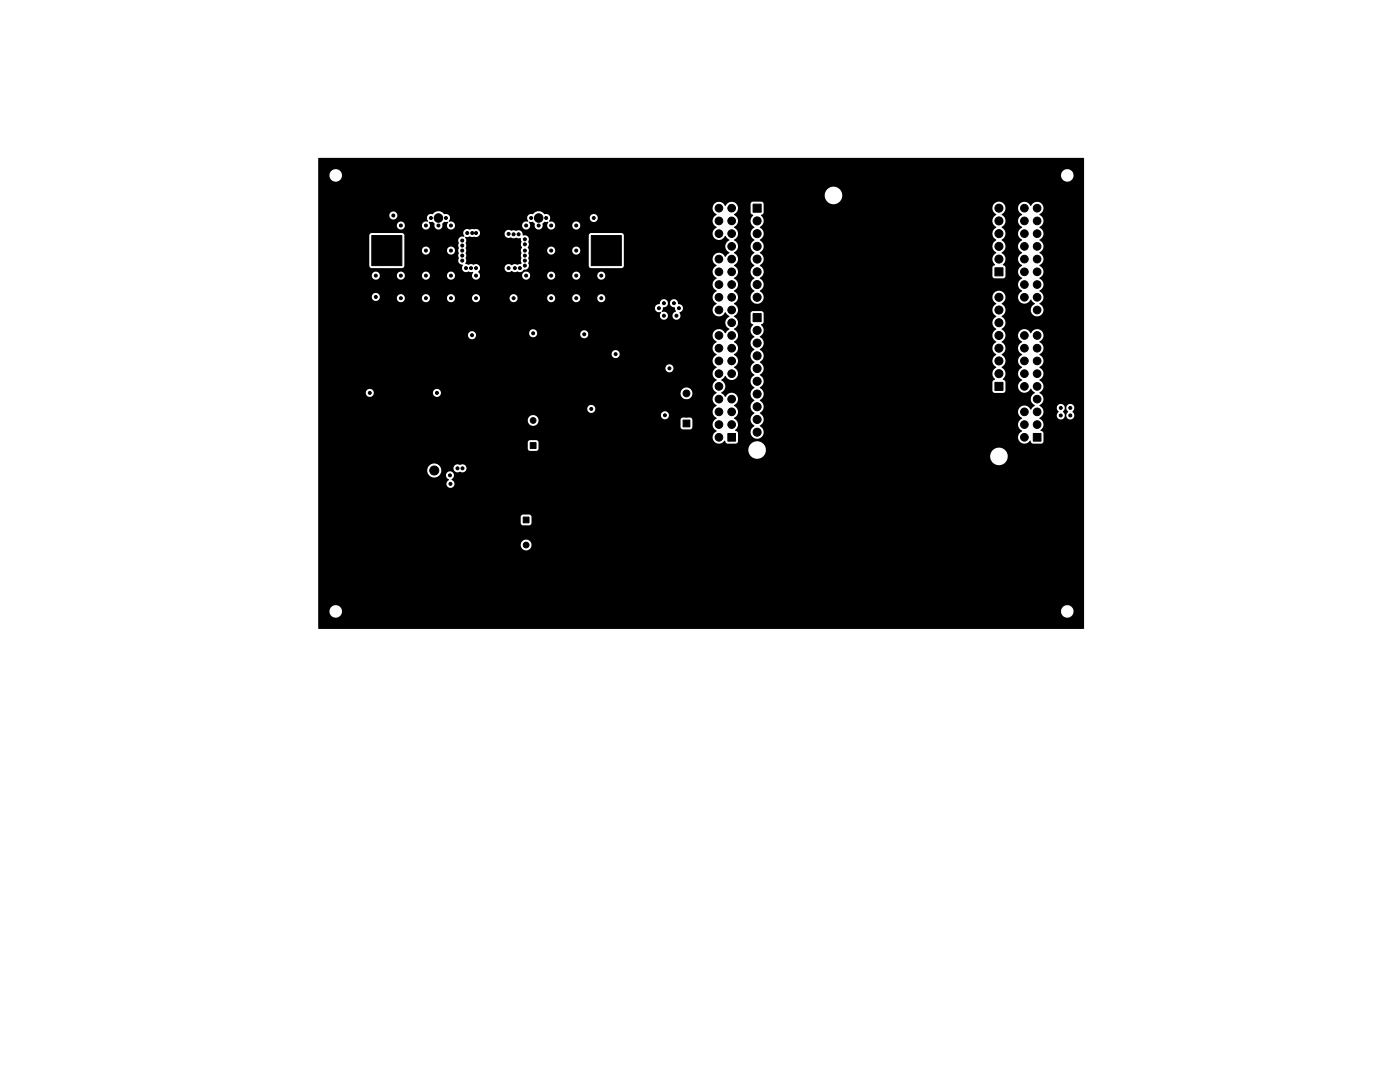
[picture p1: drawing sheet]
<svg xmlns="http://www.w3.org/2000/svg" width="279mm" height="216mm" viewBox="0 0 279 216" stroke-linecap="round" stroke-linejoin="round" font-family="sans-serif">
<g fill="#000" stroke="#000" stroke-width=".2">
<path d="M74.2 47h6v6h-6zM118 47h6v6h-6zM150.3 40.7h1.6v1.6h-1.6zM198.6 53.4h1.6v1.6h-1.6zM150.3 62.6h1.6v1.6h-1.6zM198.6 76.3h1.6v1.6h-1.6zM85.8 90.4h1.8v1.8h-1.8zM105.8 88.3h1.2v1.2h-1.2zM136.3 83.8h1.4v1.4h-1.4zM145.3 86.5h1.5v1.5h-1.5zM206.2 86.5h1.5v1.5h-1.5zM104.4 103.2h1.2v1.1h-1.2z"/>
<circle cx="70" cy="40" r=".3"/>
<circle cx="78.5" cy="37" r=".3"/>
<circle cx="80" cy="33" r=".3"/>
<circle cx="87.5" cy="38.5" r=".85"/>
<circle cx="90" cy="33" r=".3"/>
<circle cx="97.7" cy="37.5" r=".3"/>
<circle cx="100" cy="33" r=".3"/>
<circle cx="107.5" cy="38.5" r=".85"/>
<circle cx="110" cy="33" r=".3"/>
<circle cx="118.5" cy="37.5" r=".3"/>
<circle cx="120" cy="33" r=".3"/>
<circle cx="130" cy="33" r=".3"/>
<circle cx="130" cy="40" r=".3"/>
<circle cx="140" cy="33" r=".3"/>
<circle cx="140" cy="40" r=".3"/>
<circle cx="150" cy="33" r=".3"/>
<circle cx="160" cy="33" r=".3"/>
<circle cx="160" cy="40" r=".3"/>
<circle cx="170" cy="33" r=".3"/>
<circle cx="170" cy="40" r=".3"/>
<circle cx="180" cy="33" r=".3"/>
<circle cx="180" cy="40" r=".3"/>
<circle cx="190" cy="33" r=".3"/>
<circle cx="190" cy="40" r=".3"/>
<circle cx="200" cy="33" r=".3"/>
<circle cx="210" cy="33" r=".3"/>
<circle cx="210" cy="40" r=".3"/>
<circle cx="70" cy="50" r="3"/>
<circle cx="75" cy="59.3" r=".3"/>
<circle cx="75" cy="55" r=".3"/>
<circle cx="78.5" cy="43" r=".3"/>
<circle cx="80" cy="45" r=".3"/>
<circle cx="80" cy="59.5" r=".3"/>
<circle cx="80" cy="55" r=".3"/>
<circle cx="85" cy="50" r=".3"/>
<circle cx="85" cy="45" r=".3"/>
<circle cx="85" cy="59.5" r=".3"/>
<circle cx="85" cy="55" r=".3"/>
<circle cx="86" cy="43.5" r=".3"/>
<circle cx="87.5" cy="45" r=".3"/>
<circle cx="87.5" cy="43.5" r=".85"/>
<circle cx="89" cy="43.5" r=".3"/>
<circle cx="90" cy="50" r=".3"/>
<circle cx="90" cy="45" r=".3"/>
<circle cx="90" cy="59.5" r=".3"/>
<circle cx="90" cy="55" r=".3"/>
<circle cx="92.3" cy="49" r=".3"/>
<circle cx="92.3" cy="48" r=".3"/>
<circle cx="92.3" cy="50" r=".3"/>
<circle cx="92.3" cy="51" r=".3"/>
<circle cx="92.3" cy="52" r=".3"/>
<circle cx="93" cy="53.5" r=".3"/>
<circle cx="93.3" cy="46.5" r=".3"/>
<circle cx="94" cy="53.5" r=".3"/>
<circle cx="94.3" cy="46.5" r=".3"/>
<circle cx="95" cy="59.5" r=".3"/>
<circle cx="95" cy="46.5" r=".3"/>
<circle cx="95" cy="53.5" r=".3"/>
<circle cx="95" cy="55" r=".3"/>
<circle cx="97" cy="52.7" r=".3"/>
<circle cx="98.5" cy="49.3" r=".3"/>
<circle cx="98.7" cy="42.7" r=".3"/>
<circle cx="100" cy="52.7" r=".3"/>
<circle cx="101.5" cy="53.5" r=".3"/>
<circle cx="101.5" cy="46.7" r=".3"/>
<circle cx="102.5" cy="59.5" r=".3"/>
<circle cx="102.5" cy="46.7" r=".3"/>
<circle cx="102.7" cy="53.5" r=".3"/>
<circle cx="103.5" cy="46.7" r=".3"/>
<circle cx="103.7" cy="53.5" r=".3"/>
<circle cx="104.7" cy="50" r=".3"/>
<circle cx="104.7" cy="47.7" r=".3"/>
<circle cx="104.7" cy="48.7" r=".3"/>
<circle cx="104.7" cy="51" r=".3"/>
<circle cx="104.7" cy="52" r=".3"/>
<circle cx="104.7" cy="53" r=".3"/>
<circle cx="105" cy="45" r=".3"/>
<circle cx="105" cy="55" r=".3"/>
<circle cx="106" cy="43.5" r=".3"/>
<circle cx="107.5" cy="45" r=".3"/>
<circle cx="107.5" cy="43.5" r=".85"/>
<circle cx="109" cy="43.5" r=".3"/>
<circle cx="110" cy="50" r=".3"/>
<circle cx="110" cy="45" r=".3"/>
<circle cx="110" cy="59.5" r=".3"/>
<circle cx="110" cy="55" r=".3"/>
<circle cx="115" cy="50" r=".3"/>
<circle cx="115" cy="45" r=".3"/>
<circle cx="115" cy="59.5" r=".3"/>
<circle cx="115" cy="55" r=".3"/>
<circle cx="118.5" cy="43.5" r=".3"/>
<circle cx="120" cy="59.5" r=".3"/>
<circle cx="120" cy="55" r=".3"/>
<circle cx="128.2" cy="50" r="3"/>
<circle cx="142" cy="49.5" r=".3"/>
<circle cx="142" cy="48.5" r=".3"/>
<circle cx="143.5" cy="49.2" r=".76"/>
<circle cx="143.5" cy="46.6" r=".76"/>
<circle cx="143.5" cy="41.5" r=".76"/>
<circle cx="143.5" cy="44.1" r=".76"/>
<circle cx="143.5" cy="59.3" r=".76"/>
<circle cx="143.5" cy="51.7" r=".76"/>
<circle cx="143.5" cy="56.8" r=".76"/>
<circle cx="143.5" cy="54.2" r=".76"/>
<circle cx="146" cy="49.2" r=".76"/>
<circle cx="146" cy="41.5" r=".76"/>
<circle cx="146" cy="46.6" r=".76"/>
<circle cx="146" cy="44.1" r=".76"/>
<circle cx="146" cy="56.8" r=".76"/>
<circle cx="146" cy="54.2" r=".76"/>
<circle cx="146" cy="51.7" r=".76"/>
<circle cx="146" cy="59.3" r=".76"/>
<circle cx="151.1" cy="44.1" r=".8"/>
<circle cx="151.1" cy="46.6" r=".8"/>
<circle cx="151.1" cy="49.2" r=".8"/>
<circle cx="151.1" cy="59.3" r=".8"/>
<circle cx="151.1" cy="51.7" r=".8"/>
<circle cx="151.1" cy="56.8" r=".8"/>
<circle cx="151.1" cy="54.2" r=".8"/>
<circle cx="160" cy="50" r=".3"/>
<circle cx="170" cy="50" r=".3"/>
<circle cx="180" cy="50" r=".3"/>
<circle cx="190" cy="50" r=".3"/>
<circle cx="199.4" cy="46.6" r=".8"/>
<circle cx="199.4" cy="44.1" r=".8"/>
<circle cx="199.4" cy="41.5" r=".8"/>
<circle cx="199.4" cy="49.2" r=".8"/>
<circle cx="199.4" cy="51.7" r=".8"/>
<circle cx="199.4" cy="59.3" r=".8"/>
<circle cx="204.4" cy="49.2" r=".76"/>
<circle cx="204.4" cy="41.5" r=".76"/>
<circle cx="204.4" cy="46.6" r=".76"/>
<circle cx="204.4" cy="44.1" r=".76"/>
<circle cx="204.4" cy="51.7" r=".76"/>
<circle cx="204.4" cy="59.3" r=".76"/>
<circle cx="204.4" cy="56.8" r=".76"/>
<circle cx="204.4" cy="54.2" r=".76"/>
<circle cx="207" cy="49.2" r=".76"/>
<circle cx="207" cy="44.1" r=".76"/>
<circle cx="207" cy="46.6" r=".76"/>
<circle cx="207" cy="41.5" r=".76"/>
<circle cx="207" cy="59.3" r=".76"/>
<circle cx="207" cy="51.7" r=".76"/>
<circle cx="207" cy="56.8" r=".76"/>
<circle cx="207" cy="54.2" r=".76"/>
<circle cx="210" cy="50" r=".3"/>
<circle cx="214" cy="50" r=".3"/>
<circle cx="214.2" cy="40.2" r=".3"/>
<circle cx="70" cy="70" r=".3"/>
<circle cx="70" cy="60" r=".3"/>
<circle cx="71.7" cy="78.3" r=".3"/>
<circle cx="73.8" cy="78.4" r=".3"/>
<circle cx="75.9" cy="73.1" r=".3"/>
<circle cx="75.9" cy="71.8" r=".3"/>
<circle cx="77.2" cy="73.1" r=".3"/>
<circle cx="77.2" cy="71.8" r=".3"/>
<circle cx="78.5" cy="73.1" r=".3"/>
<circle cx="78.5" cy="71.8" r=".3"/>
<circle cx="79.8" cy="73.1" r=".3"/>
<circle cx="79.8" cy="71.8" r=".3"/>
<circle cx="81.5" cy="65" r=".3"/>
<circle cx="81.5" cy="67" r=".3"/>
<circle cx="84.2" cy="70" r=".3"/>
<circle cx="87.2" cy="78.4" r=".3"/>
<circle cx="91" cy="70" r=".3"/>
<circle cx="94.2" cy="66.9" r=".3"/>
<circle cx="95.5" cy="63.5" r=".3"/>
<circle cx="95.9" cy="75.3" r=".3"/>
<circle cx="95.9" cy="77.1" r=".3"/>
<circle cx="95.9" cy="79.2" r=".3"/>
<circle cx="96.3" cy="69.5" r=".3"/>
<circle cx="96.5" cy="61" r=".3"/>
<circle cx="98.9" cy="65.1" r=".3"/>
<circle cx="100.5" cy="61" r=".3"/>
<circle cx="101" cy="66" r=".3"/>
<circle cx="103.6" cy="75" r=".3"/>
<circle cx="106.4" cy="66.5" r=".3"/>
<circle cx="109.4" cy="65" r=".3"/>
<circle cx="111.5" cy="62.8" r=".3"/>
<circle cx="112.5" cy="65.7" r=".3"/>
<circle cx="112.8" cy="74.3" r=".3"/>
<circle cx="116.6" cy="66.7" r=".3"/>
<circle cx="119.2" cy="78.3" r=".3"/>
<circle cx="122.9" cy="70.7" r=".3"/>
<circle cx="124" cy="74.3" r=".3"/>
<circle cx="126.2" cy="69.3" r=".3"/>
<circle cx="130" cy="76.5" r=".3"/>
<circle cx="131.2" cy="79.5" r=".3"/>
<circle cx="131.5" cy="61.5" r=".3"/>
<circle cx="132.5" cy="60.5" r=".3"/>
<circle cx="132.5" cy="63" r=".3"/>
<circle cx="133.6" cy="73.5" r=".3"/>
<circle cx="134.5" cy="60.5" r=".3"/>
<circle cx="135" cy="63" r=".3"/>
<circle cx="135.5" cy="61.5" r=".3"/>
<circle cx="137" cy="78.5" r=".68"/>
<circle cx="142" cy="65" r=".3"/>
<circle cx="142" cy="64" r=".3"/>
<circle cx="143.5" cy="64.4" r=".76"/>
<circle cx="143.5" cy="72" r=".76"/>
<circle cx="143.5" cy="69.5" r=".76"/>
<circle cx="143.5" cy="77.1" r=".76"/>
<circle cx="143.5" cy="66.9" r=".76"/>
<circle cx="143.5" cy="61.9" r=".76"/>
<circle cx="143.5" cy="74.6" r=".76"/>
<circle cx="143.5" cy="79.6" r=".76"/>
<circle cx="146" cy="61.9" r=".76"/>
<circle cx="146" cy="77.1" r=".76"/>
<circle cx="146" cy="72" r=".76"/>
<circle cx="146" cy="66.9" r=".76"/>
<circle cx="146" cy="64.4" r=".76"/>
<circle cx="146" cy="79.6" r=".76"/>
<circle cx="146" cy="69.5" r=".76"/>
<circle cx="146" cy="74.6" r=".76"/>
<circle cx="147.5" cy="77.7" r=".3"/>
<circle cx="147.5" cy="76.5" r=".3"/>
<circle cx="151.1" cy="71" r=".8"/>
<circle cx="151.1" cy="78.6" r=".8"/>
<circle cx="151.1" cy="68.5" r=".8"/>
<circle cx="151.1" cy="73.5" r=".8"/>
<circle cx="151.1" cy="65.9" r=".8"/>
<circle cx="151.1" cy="76.1" r=".8"/>
<circle cx="160" cy="70" r=".3"/>
<circle cx="160" cy="60" r=".3"/>
<circle cx="170" cy="70" r=".3"/>
<circle cx="170" cy="60" r=".3"/>
<circle cx="180" cy="70" r=".3"/>
<circle cx="180" cy="60" r=".3"/>
<circle cx="190" cy="70" r=".3"/>
<circle cx="190" cy="60" r=".3"/>
<circle cx="199.4" cy="74.6" r=".8"/>
<circle cx="199.4" cy="69.5" r=".8"/>
<circle cx="199.4" cy="66.9" r=".8"/>
<circle cx="199.4" cy="61.9" r=".8"/>
<circle cx="199.4" cy="64.4" r=".8"/>
<circle cx="199.4" cy="72" r=".8"/>
<circle cx="202.7" cy="79.7" r=".3"/>
<circle cx="203" cy="64.3" r=".3"/>
<circle cx="203" cy="79" r=".3"/>
<circle cx="203" cy="62.5" r=".3"/>
<circle cx="203" cy="65.5" r=".3"/>
<circle cx="203" cy="61" r=".3"/>
<circle cx="204.4" cy="66.9" r=".76"/>
<circle cx="204.4" cy="61.9" r=".76"/>
<circle cx="204.4" cy="79.6" r=".76"/>
<circle cx="204.4" cy="77.1" r=".76"/>
<circle cx="204.4" cy="69.5" r=".76"/>
<circle cx="204.4" cy="64.4" r=".76"/>
<circle cx="204.4" cy="72" r=".76"/>
<circle cx="204.4" cy="74.6" r=".76"/>
<circle cx="207" cy="72" r=".76"/>
<circle cx="207" cy="69.5" r=".76"/>
<circle cx="207" cy="61.9" r=".76"/>
<circle cx="207" cy="64.4" r=".76"/>
<circle cx="207" cy="74.6" r=".76"/>
<circle cx="207" cy="79.6" r=".76"/>
<circle cx="207" cy="77.1" r=".76"/>
<circle cx="207" cy="66.9" r=".76"/>
<circle cx="208.5" cy="63.7" r=".3"/>
<circle cx="208.5" cy="65.3" r=".3"/>
<circle cx="210" cy="70" r=".3"/>
<circle cx="210" cy="60" r=".3"/>
<circle cx="214" cy="70" r=".3"/>
<circle cx="214" cy="60" r=".3"/>
<circle cx="70" cy="90" r=".3"/>
<circle cx="70" cy="80" r=".3"/>
<circle cx="76.3" cy="81" r=".3"/>
<circle cx="80" cy="90" r=".3"/>
<circle cx="85.6" cy="80" r=".3"/>
<circle cx="86.5" cy="89.8" r=".3"/>
<circle cx="86.7" cy="93.9" r=".9"/>
<circle cx="88.3" cy="90.5" r=".3"/>
<circle cx="88.6" cy="89.8" r=".3"/>
<circle cx="89.8" cy="94.8" r=".3"/>
<circle cx="89.9" cy="96.5" r=".3"/>
<circle cx="90.8" cy="89.8" r=".3"/>
<circle cx="91.3" cy="93.4" r=".3"/>
<circle cx="91.8" cy="91" r=".3"/>
<circle cx="92.3" cy="93.4" r=".3"/>
<circle cx="92.8" cy="90.8" r=".3"/>
<circle cx="98.8" cy="87.8" r=".3"/>
<circle cx="98.8" cy="92.3" r=".3"/>
<circle cx="100" cy="80" r=".3"/>
<circle cx="100" cy="90" r=".3"/>
<circle cx="105" cy="86.5" r=".3"/>
<circle cx="106.4" cy="86.4" r=".57"/>
<circle cx="106.4" cy="83.9" r=".57"/>
<circle cx="110" cy="90" r=".3"/>
<circle cx="110" cy="80" r=".3"/>
<circle cx="118" cy="81.6" r=".3"/>
<circle cx="120" cy="89" r=".3"/>
<circle cx="129.8" cy="84.3" r=".3"/>
<circle cx="130" cy="89" r=".3"/>
<circle cx="132.7" cy="82.9" r=".3"/>
<circle cx="135" cy="80.5" r=".3"/>
<circle cx="135" cy="82.3" r=".3"/>
<circle cx="137" cy="80.5" r=".68"/>
<circle cx="137" cy="82.5" r=".68"/>
<circle cx="140" cy="89" r=".3"/>
<circle cx="143.5" cy="87.3" r=".76"/>
<circle cx="143.5" cy="84.7" r=".76"/>
<circle cx="143.5" cy="82.2" r=".76"/>
<circle cx="146" cy="82.2" r=".76"/>
<circle cx="146" cy="84.7" r=".76"/>
<circle cx="151.1" cy="83.7" r=".8"/>
<circle cx="151.1" cy="81.2" r=".8"/>
<circle cx="151.1" cy="86.2" r=".8"/>
<circle cx="160" cy="80" r=".3"/>
<circle cx="160" cy="90" r=".3"/>
<circle cx="170" cy="90" r=".3"/>
<circle cx="170" cy="80" r=".3"/>
<circle cx="180" cy="80" r=".3"/>
<circle cx="180" cy="90" r=".3"/>
<circle cx="190" cy="80" r=".3"/>
<circle cx="190" cy="90" r=".3"/>
<circle cx="200" cy="80" r=".3"/>
<circle cx="203" cy="80.5" r=".3"/>
<circle cx="204.4" cy="82.2" r=".76"/>
<circle cx="204.4" cy="84.7" r=".76"/>
<circle cx="204.4" cy="87.3" r=".76"/>
<circle cx="207" cy="84.7" r=".76"/>
<circle cx="207" cy="82.2" r=".76"/>
<circle cx="210" cy="90" r=".3"/>
<circle cx="211.7" cy="82.9" r=".3"/>
<circle cx="211.7" cy="81.4" r=".3"/>
<circle cx="213.6" cy="82.9" r=".3"/>
<circle cx="213.6" cy="81.4" r=".3"/>
<circle cx="214" cy="90" r=".3"/>
<circle cx="214" cy="99.8" r=".3"/>
<circle cx="70" cy="100" r=".3"/>
<circle cx="70" cy="110" r=".3"/>
<circle cx="80" cy="110" r=".3"/>
<circle cx="80" cy="100" r=".3"/>
<circle cx="90" cy="100" r=".3"/>
<circle cx="90" cy="110" r=".3"/>
<circle cx="100" cy="110" r=".3"/>
<circle cx="100" cy="100" r=".3"/>
<circle cx="105" cy="108.7" r=".57"/>
<circle cx="105" cy="106.2" r=".58"/>
<circle cx="110" cy="110" r=".3"/>
<circle cx="110" cy="100" r=".3"/>
<circle cx="120" cy="100" r=".3"/>
<circle cx="120" cy="110" r=".3"/>
<circle cx="130" cy="110" r=".3"/>
<circle cx="130" cy="100" r=".3"/>
<circle cx="140" cy="100" r=".3"/>
<circle cx="140" cy="110" r=".3"/>
<circle cx="150" cy="100" r=".3"/>
<circle cx="150" cy="110" r=".3"/>
<circle cx="160" cy="110" r=".3"/>
<circle cx="160" cy="100" r=".3"/>
<circle cx="170" cy="100" r=".3"/>
<circle cx="170" cy="110" r=".3"/>
<circle cx="180" cy="110" r=".3"/>
<circle cx="180" cy="100" r=".3"/>
<circle cx="190" cy="100" r=".3"/>
<circle cx="190" cy="110" r=".3"/>
<circle cx="200" cy="100" r=".3"/>
<circle cx="200" cy="110" r=".3"/>
<circle cx="210" cy="110" r=".3"/>
<circle cx="210" cy="100" r=".3"/>
<circle cx="214" cy="110" r=".3"/>
<circle cx="70" cy="120" r=".3"/>
<circle cx="80" cy="120" r=".3"/>
<circle cx="90" cy="120" r=".3"/>
<circle cx="100" cy="120" r=".3"/>
<circle cx="110" cy="120" r=".3"/>
<circle cx="120" cy="120" r=".3"/>
<circle cx="130" cy="120" r=".3"/>
<circle cx="140" cy="120" r=".3"/>
<circle cx="150" cy="120" r=".3"/>
<circle cx="160" cy="120" r=".3"/>
<circle cx="170" cy="120" r=".3"/>
<circle cx="180" cy="120" r=".3"/>
<circle cx="190" cy="120" r=".3"/>
<circle cx="200" cy="120" r=".3"/>
<circle cx="210" cy="120" r=".3"/>
</g>
<path d="M63.5 31.6l152.7-.1 .1 .1v93.9h-152.7l-.1-3.6h2.2a1.25 1.25 0 0 0 1.3 1.4 1.25 1.25 0 0 0 1.3-1.4h143.4v.2a1.25 1.25 0 0 0 2 1 1.25 1.25 0 0 0 0-2.2 1.25 1.25 0 0 0-2 1h-143.4l-.1-.2a1.25 1.25 0 0 0-1.3-1 1.25 1.25 0 0 0-1.2 1.2h-2.2v-13.2h40.4v.1a1.08 1.08 0 0 0 1.7 .9 1.08 1.08 0 0 0 0-1.9 1.08 1.08 0 0 0-1.7 .9h-40.4v-5.6h40.4v1.3l.3 .4h1.5l.3-.2 .1-1.5-.5-.4h-1.3l-.4 .4h-40.4v-9.3h21.8v.2a1.41 1.41 0 0 0 .9 1.2 1.41 1.41 0 0 0 1.6-.4h1.2l.1 .4 .5 .5a.82 .82 0 0 0-.5 1.2 .82 .82 0 0 0 1.2 .3 .82 .82 0 0 0 .1-1.3l-.3-.2a.82 .82 0 0 0 .2-1.4 .82 .82 0 0 0-1.3 .5l-1.2-.1a1.38 1.38 0 0 0 .2-1.3h2.5v.1a.9 .9 0 0 0 1.4 .6 .82 .82 0 0 0 1.2-.8 .82 .82 0 0 0-1.4-.5 .8 .8 0 0 0-1.2 .6l-2.5-.1a1.4 1.4 0 0 0-1.6-.8 1.4 1.4 0 0 0-1.1 1.3h-21.8v-5.5h41.8v1.3l.5 .4h1.3l.3-.3h41.9a1.75 1.75 0 0 0 1.1 1.7 1.75 1.75 0 0 0 2-.4h45.2v.2a1.75 1.75 0 0 0 2.7 1.4 1.75 1.75 0 0 0 0-3 1.75 1.75 0 0 0-2.7 1.4h-45.2l.2-.2a1.75 1.75 0 0 0-.9-2.7 1.75 1.75 0 0 0-2.4 1.6h-41.9l.1-1.5-.5-.4h-1.3l-.4 .5h-41.8v-4.5h41.8a1.08 1.08 0 0 0 1.1 1.2 1.08 1.08 0 0 0 1.1-1.2h28.3v1.5l.3 .3 1.7 .1 .4-.5v-1.5l-.5-.4h-1.5l-.4 .5h-28.3a1.08 1.08 0 0 0-1.1-1 1.08 1.08 0 0 0-1.1 1h-41.8v-1h68.4v.1a.8 .8 0 0 0 1.2 .6 .8 .8 0 0 0 0-1.3 .8 .8 0 0 0-1.2 .6h-68.4v-1.3h53.7v.2a.8 .8 0 0 0 1.2 .6 .8 .8 0 0 0 0-1.4 .8 .8 0 0 0-1.2 .6h-53.7v-3.2h9.5v.2a.8 .8 0 0 0 .9 .7 .8 .8 0 0 0 .7-.9h11.8v.2a.8 .8 0 0 0 .8 .7 .8 .8 0 0 0 .8-.8h47.8v.2a1.18 1.18 0 0 0 1.8 .9 1.18 1.18 0 0 0 0-2 1.18 1.18 0 0 0-1.8 .9l-47.8-.1a.8 .8 0 0 0-.8-.7 .8 .8 0 0 0-.8 .7h-11.8a.8 .8 0 0 0-.8-.7 .8 .8 0 0 0-.8 .7h-9.5v-4.9h69.3v.2a.8 .8 0 0 0 1.2 .6 .8 .8 0 0 0 0-1.4 .8 .8 0 0 0-1.2 .6h-69.3v-2.8h58.6v.1a.8 .8 0 0 0 1.2 .6 .8 .8 0 0 0 0-1.3 .8 .8 0 0 0-1.2 .6h-58.6v-3.8h29.9v.2a.8 .8 0 0 0 1.1 .6 .8 .8 0 0 0 .4-1.2h10.7v.2a.8 .8 0 0 0 .8 .7 .8 .8 0 0 0 .8-.7h8.6v.2a.8 .8 0 0 0 1.2 .6 .8 .8 0 0 0 0-1.4 .8 .8 0 0 0-1.2 .6h-8.6a.8 .8 0 0 0-.7-.9 .8 .8 0 0 0-.9 .7h-10.8a.8 .8 0 0 0-.8-.3 .8 .8 0 0 0-.6 .7h-29.9v-5.4h67.2v.2a.91 .91 0 0 0 1.2 .7v.1a.81 .81 0 0 0 .3 1.3 .81 .81 0 0 0 1.1-.8 .81 .81 0 0 0-1.1-.6l-.1-.2 .3-.8a.8 .8 0 0 0 .9-.9h.4v.2a1.27 1.27 0 0 0 1 .8l.2 .7a.84 .84 0 0 0-.7 1.2 .84 .84 0 0 0 1.3 .4 .84 .84 0 0 0 .1-1.3 .88 .88 0 0 0 .7-1 .88 .88 0 0 0-1-.8 .81 .81 0 0 0-.7-.9 .81 .81 0 0 0-.9 .7h-.4a.85 .85 0 0 0-1-.7 .85 .85 0 0 0-.7 1 .84 .84 0 0 0-.9 .7h-67.2v-2.2h10.7v.1a.8 .8 0 0 0 .8 .8 .8 .8 0 0 0 .8-.7h3.4v.2a.8 .8 0 0 0 .9 .7 .8 .8 0 0 0 .7-.9h3.4v.2a.8 .8 0 0 0 .9 .7 .8 .8 0 0 0 .7-.9h3.4v.2a.8 .8 0 0 0 .9 .7 .8 .8 0 0 0 .7-.9h3.4v.2a.8 .8 0 0 0 .9 .7 .8 .8 0 0 0 .7-.9h5.9v.2a.8 .8 0 0 0 .9 .7 .8 .8 0 0 0 .7-.9h5.9v.2a.8 .8 0 0 0 .9 .7 .8 .8 0 0 0 .7-.9h3.4v.2a.8 .8 0 0 0 .9 .7 .8 .8 0 0 0 .7-.9h3.4v.2a.8 .8 0 0 0 1.2 .6 .8 .8 0 0 0 0-1.4 .8 .8 0 0 0-1.2 .6h-3.4v-.1a.8 .8 0 0 0-.9-.6 .8 .8 0 0 0-.7 .7h-3.4v-.1a.8 .8 0 0 0-.9-.6 .8 .8 0 0 0-.7 .7h-5.9v-.1a.8 .8 0 0 0-.9-.6 .8 .8 0 0 0-.7 .7h-5.9v-.1a.8 .8 0 0 0-.9-.6 .8 .8 0 0 0-.7 .7h-3.4v-.1a.8 .8 0 0 0-.9-.6 .8 .8 0 0 0-.7 .7h-3.4v-.1a.8 .8 0 0 0-.9-.6 .8 .8 0 0 0-.7 .7h-3.4v-.1a.8 .8 0 0 0-.9-.6 .8 .8 0 0 0-.7 .7h-3.4a.8 .8 0 0 0-.7-.9 .8 .8 0 0 0-.9 .7h-10.7v-4.3h10.7v.2a.8 .8 0 0 0 .9 .7 .8 .8 0 0 0 .7-.9h3.4v.2a.8 .8 0 0 0 .9 .7 .8 .8 0 0 0 .7-.9h3.4v.2a.8 .8 0 0 0 .9 .7 .8 .8 0 0 0 .7-.9h3.4v.2a.8 .8 0 0 0 1.2 .6 .8 .8 0 0 0 0-1.4 .8 .8 0 0 0-1.2 .6h-3.4v-.1a.8 .8 0 0 0-.9-.6 .8 .8 0 0 0-.7 .7h-3.4v-.1a.8 .8 0 0 0-.9-.6 .8 .8 0 0 0-.7 .7h-3.4v-.1a.8 .8 0 0 0-.9-.6 .8 .8 0 0 0-.7 .7h-10.7v-7.9h10.2v6l.4 .5h6.2l.4-.4v-3.2h3.5a.8 .8 0 0 0 .8 .9 .8 .8 0 0 0 .8-.9h3.4v.2a.8 .8 0 0 0 1.2 .6 .8 .8 0 0 0 0-1.4 .8 .8 0 0 0-1.2 .6l-3.4-.1a.8 .8 0 0 0-.8-.6 .8 .8 0 0 0-.8 .7h-3.5v-2h10.7l.2 .6-.2 .4 .2 .6-.2 .4 .2 .6-.2 .6 .2 .4a.89 .89 0 0 0 0 .9 .89 .89 0 0 0 .8 .5 .89 .89 0 0 0 0 1.1 .89 .89 0 0 0 1.2 .2l.8 .1a.82 .82 0 0 0 .2 1.4 .82 .82 0 0 0 1.2-.8h8.4v.2a.8 .8 0 0 0 .9 .7 .8 .8 0 0 0 .7-.9h3.4v.2a.8 .8 0 0 0 .9 .7 .8 .8 0 0 0 .7-.9h3.4v.2a.8 .8 0 0 0 .9 .7 .8 .8 0 0 0 .7-.9h3.4v.2a.8 .8 0 0 0 1.2 .6 .8 .8 0 0 0 0-1.4 .8 .8 0 0 0-1.2 .6h-3.4v-.1a.8 .8 0 0 0-.9-.6 .8 .8 0 0 0-.7 .7h-3.4v-.1a.8 .8 0 0 0-.9-.6 .8 .8 0 0 0-.7 .7h-3.4v-.1a.8 .8 0 0 0-.9-.6 .8 .8 0 0 0-.7 .7h-8.4l-.4-.6a.89 .89 0 0 0 .3-1.2 .89 .89 0 0 0-1.3-.3l-.5-.1-.4 .1-.6-.1v-.2a.85 .85 0 0 0 0-1l.2-.4-.2-.6 .2-.4-.2-.6 .2-.4-.1-.5a1.32 1.32 0 0 0-.2-1.3l.9-.1 .5 .1 .5-.1a.8 .8 0 0 0 1.1-.6h4.9v.1a.81 .81 0 0 0 1.2 .7l.5 .2 .6-.2 .4 .2 .5-.1 .2 .8a.95 .95 0 0 0 .1 1.1 1.25 1.25 0 0 0-.2 1.2l-.1 .5 .2 .4-.2 .6 .2 .4-.1 .2-.8 .1a1.01 1.01 0 0 0-1.1 .1 .83 .83 0 0 0-1.2 .1 .83 .83 0 0 0 .1 1.2 .83 .83 0 0 0 1.2-.1 1.04 1.04 0 0 0 1.1 .1 .97 .97 0 0 0 1.3-.4 .87 .87 0 0 0 .9-.4 .87 .87 0 0 0-.1-1l.2-1.5-.2-.4 .2-.6h3.6v.2a.8 .8 0 0 0 .9 .7 .8 .8 0 0 0 .7-.9h3.4v.2a.8 .8 0 0 0 1.2 .6 .8 .8 0 0 0 0-1.4 .8 .8 0 0 0-1.2 .6l-3.4-.1a.8 .8 0 0 0-.8-.6 .8 .8 0 0 0-.8 .7h-3.6l-.1-.3a.38 .38 0 0 1 0-.6l-.1-.7a.82 .82 0 0 0-.6-1.3h12.7v6l.1 .4 .4 .1h6l.5-.4v-6.1l-.4-.5h-6.1l-.4 .1-.1 .4h-13.1a.99 .99 0 0 0-1.3-1h-1a.95 .95 0 0 0-1.4 .6h-4.9a.84 .84 0 0 0-1.2-.8h-.8a.88 .88 0 0 0-1.2 .2 .88 .88 0 0 0 .1 1.2l-.1 .1a.82 .82 0 0 0-1.2 .6h-10.7v-1l-.5-.4h-6l-.4 .1-.1 .4h-10.2v-2.1h15.7a.8 .8 0 0 0 .8 .9 .8 .8 0 0 0 .8-.9h3.4v.2a.83 .83 0 0 0 1.2 .6 .83 .83 0 0 0 .2-1.4 .84 .84 0 0 1 1.1 .4 .84 .84 0 0 0 .9 1.1 .84 .84 0 0 0 .7-1.2l.3-.3h.8a.82 .82 0 0 0 .2 1.4 .82 .82 0 0 0 1.2-.8h13.4v.2a.83 .83 0 0 0 1.2 .6 .83 .83 0 0 0 .2-1.4 .84 .84 0 0 1 1.1 .4 .84 .84 0 0 0 .9 1.1 .84 .84 0 0 0 .7-1.2l.3-.3h.8a.82 .82 0 0 0 .2 1.4 .82 .82 0 0 0 1.2-.8h3.4v.2a.8 .8 0 0 0 1.2 .6 .8 .8 0 0 0 0-1.4 .8 .8 0 0 0-1.2 .6h-3.4a.89 .89 0 0 0-1.2-.7l.2-.8h7.9v.2a.8 .8 0 0 0 1.2 .6 .8 .8 0 0 0 0-1.4 .8 .8 0 0 0-1.2 .6h-7.9a.95 .95 0 0 0-1.2-.7 1.47 1.47 0 0 0-2.3 0 .85 .85 0 0 0-1 .4 .85 .85 0 0 0 .1 1.1l-.1 .1a.82 .82 0 0 0-1.1 .6h-13.4a.89 .89 0 0 0-1.2-.7v-.1a.87 .87 0 0 0 0-1.1 .87 .87 0 0 0-1-.3 1.47 1.47 0 0 0-2.3 0 .85 .85 0 0 0-1 .4 .85 .85 0 0 0 .1 1.1l-.1 .1a.82 .82 0 0 0-1.1 .6h-3.4a.8 .8 0 0 0-.8-.7 .8 .8 0 0 0-.8 .7h-15.7v-2h14.2v.2a.8 .8 0 0 0 1.2 .6 .8 .8 0 0 0 0-1.4 .8 .8 0 0 0-1.2 .6h-14.2v-1.5h78.7l.2 .8 .6 .6a1.39 1.39 0 0 0-.8 1.3 1.39 1.39 0 0 0 .8 1.3 1.32 1.32 0 0 0-.4 2.1 1.32 1.32 0 0 0 2.2-.4l.8 .8a1.39 1.39 0 0 0-.8 1.3 1.39 1.39 0 0 0 .8 1.2l-.9 .8a1.3 1.3 0 0 0-2.2-.3 1.3 1.3 0 0 0 .5 2.1 1.39 1.39 0 0 0-.8 1.2 1.39 1.39 0 0 0 .8 1.3 1.39 1.39 0 0 0-.8 1.3 1.39 1.39 0 0 0 .8 1.3 1.39 1.39 0 0 0-.8 1.2 1.39 1.39 0 0 0 .8 1.3 1.32 1.32 0 0 0-.4 2.2 1.32 1.32 0 0 0 2.2-.5l.8 .8a1.39 1.39 0 0 0-.8 1.3 1.39 1.39 0 0 0 .8 1.3l-.9 .8a1.3 1.3 0 0 0-2.2-.4 1.3 1.3 0 0 0 .5 2.1 1.39 1.39 0 0 0-.8 1.3 1.39 1.39 0 0 0 .8 1.3 1.39 1.39 0 0 0-.8 1.2 1.39 1.39 0 0 0 .8 1.3 1.39 1.39 0 0 0-.8 1.3 1.39 1.39 0 0 0 .8 1.2 1.39 1.39 0 0 0-.8 1.3 1.39 1.39 0 0 0 .8 1.3 1.39 1.39 0 0 0-.8 1.2 1.39 1.39 0 0 0 .8 1.3 1.39 1.39 0 0 0-.8 1.3 1.39 1.39 0 0 0 .8 1.3 1.39 1.39 0 0 0-.8 1.2 1.39 1.39 0 0 0 .8 1.3 1.33 1.33 0 0 0-.5 2.1 1.33 1.33 0 0 0 2.2-.2l.2 .5 .2 .1h1.7l.3-.1 .2-.3v-1.7l-.2-.3-.4-.2a1.45 1.45 0 0 0-.2-2.5 1.39 1.39 0 0 0 .8-1.2 1.39 1.39 0 0 0-.8-1.3 1.32 1.32 0 0 0 .4-2.2 1.32 1.32 0 0 0-2.2 .5l-.8-.8a1.39 1.39 0 0 0 .8-1.3 1.39 1.39 0 0 0-.8-1.3l.9-.8a1.32 1.32 0 0 0 2.1 .5 1.32 1.32 0 0 0-.4-2.2 1.39 1.39 0 0 0 .8-1.3 1.39 1.39 0 0 0-.8-1.3 1.39 1.39 0 0 0 .8-1.2 1.39 1.39 0 0 0-.8-1.3 1.39 1.39 0 0 0 .8-1.3 1.39 1.39 0 0 0-.8-1.2 1.39 1.39 0 0 0 .8-1.3 1.39 1.39 0 0 0-.8-1.3l.6-.6h2.7v1.8l.5 .5a1.47 1.47 0 0 0 .3 2.4 1.43 1.43 0 0 0 0 2.5 1.43 1.43 0 0 0 0 2.6 1.43 1.43 0 0 0 0 2.5 1.43 1.43 0 0 0 0 2.6 1.43 1.43 0 0 0 0 2.5 1.43 1.43 0 0 0 0 2.5 1.43 1.43 0 0 0 0 2.6 1.32 1.32 0 0 0-.7 1.9 1.32 1.32 0 0 0 2 .3 1.32 1.32 0 0 0-.1-2.1l-.2-.2a1.39 1.39 0 0 0 .8-1.2 1.39 1.39 0 0 0-.8-1.3 1.43 1.43 0 0 0 0-2.5 1.43 1.43 0 0 0 0-2.6 1.43 1.43 0 0 0 0-2.5 1.43 1.43 0 0 0 0-2.5 1.43 1.43 0 0 0 0-2.6 1.43 1.43 0 0 0 0-2.5 1.45 1.45 0 0 0 .3-2.4l.4-.3 .1-.3v-1.7l-.3-.4h-1.9l-.4 .4h-2.7a1.37 1.37 0 0 0-.6-1.9 1.39 1.39 0 0 0 .8-1.3 1.39 1.39 0 0 0-.8-1.3 1.39 1.39 0 0 0 .8-1.2 1.39 1.39 0 0 0-.8-1.3 1.39 1.39 0 0 0 .8-1.3 1.39 1.39 0 0 0-.8-1.2 1.39 1.39 0 0 0 .8-1.3 1.39 1.39 0 0 0-.8-1.3 1.39 1.39 0 0 0 .8-1.2 1.39 1.39 0 0 0-.8-1.3 1.39 1.39 0 0 0 .8-1.3 1.39 1.39 0 0 0-.8-1.3 1.39 1.39 0 0 0 .8-1.2 1.39 1.39 0 0 0-.8-1.3 1.36 1.36 0 0 0 .5-2.1h2.8v1.7l.5 .6a1.41 1.41 0 0 0 .3 2.4 1.43 1.43 0 0 0 0 2.5 1.43 1.43 0 0 0 0 2.5 1.43 1.43 0 0 0 0 2.6 1.43 1.43 0 0 0 0 2.5 1.43 1.43 0 0 0 0 2.6 1.32 1.32 0 0 0-.2 2.3 1.32 1.32 0 0 0 2-1.2h45.7l.1 .8 .6 .7a1.39 1.39 0 0 0-.7 1.2 1.39 1.39 0 0 0 .7 1.2 1.43 1.43 0 0 0 0 2.6 1.43 1.43 0 0 0 0 2.5 1.43 1.43 0 0 0 0 2.6 1.43 1.43 0 0 0 0 2.5 1.45 1.45 0 0 0-.2 2.4l-.4 .2-.1 .3v1.8l.4 .4h1.8l.3-.3 .1-1.9-.6-.5a1.47 1.47 0 0 0-.2-2.4 1.43 1.43 0 0 0 0-2.6 1.43 1.43 0 0 0 0-2.5l.1-.1a1.29 1.29 0 0 0 .7-1.3h2.5l.2 .8 .6 .6a1.39 1.39 0 0 0-.8 1.3 1.39 1.39 0 0 0 .8 1.3 1.39 1.39 0 0 0-.8 1.2 1.39 1.39 0 0 0 .8 1.3 1.39 1.39 0 0 0-.8 1.3 1.39 1.39 0 0 0 .8 1.2 1.32 1.32 0 0 0-.4 2.2 1.32 1.32 0 0 0 2.1-.5l.8 .9a1.39 1.39 0 0 0-.8 1.2 1.39 1.39 0 0 0 .8 1.3l-.9 .8a1.3 1.3 0 0 0-2.1-.4 1.3 1.3 0 0 0 .5 2.2 1.39 1.39 0 0 0-.8 1.2 1.39 1.39 0 0 0 .8 1.3 1.33 1.33 0 0 0-.5 2.1 1.33 1.33 0 0 0 2.1-.2l.3 .5 .2 .1h1.7l.3-.1 .1-.3v-1.7l-.1-.3-.5-.2a1.45 1.45 0 0 0-.2-2.5 1.36 1.36 0 0 0 .5-2.1h3l.1 .5 .3 .4a.83 .83 0 0 0-.2 1.2 .83 .83 0 0 0 1.3 0 .83 .83 0 0 0-.3-1.3l.3-.3 .1-.5h.3l.1 .5 .3 .3a.84 .84 0 0 0-.2 1.3 .84 .84 0 0 0 1.3-.1l.1-.6-.4-.6a.81 .81 0 0 0 .1-1.3 .81 .81 0 0 0-1.3 .5l-.3-.1a.8 .8 0 0 0-.9-.6 .8 .8 0 0 0-.7 .7h-3l-.5-.4a1.39 1.39 0 0 0 .8-1.3 1.39 1.39 0 0 0-.8-1.2 1.39 1.39 0 0 0 .8-1.3 1.39 1.39 0 0 0-.8-1.3 1.39 1.39 0 0 0 .8-1.2 1.39 1.39 0 0 0-.8-1.3 1.39 1.39 0 0 0 .8-1.3 1.39 1.39 0 0 0-.8-1.3 1.39 1.39 0 0 0 .8-1.2 1.39 1.39 0 0 0-.8-1.3 1.32 1.32 0 0 0 .5-2.2 1.32 1.32 0 0 0-2.2 .5 1.32 1.32 0 0 0-1.4-.8 1.32 1.32 0 0 0-1.1 1.1h-2.5l-.2-.5-.6-.7a1.39 1.39 0 0 0 .8-1.2 1.39 1.39 0 0 0-.8-1.3 1.43 1.43 0 0 0 0-2.5 1.32 1.32 0 0 0 .3-2.3 1.32 1.32 0 0 0-2.1 .9h-45.7l-.2-.6-.6-.6a1.43 1.43 0 0 0 0-2.5 1.43 1.43 0 0 0 0-2.5 1.43 1.43 0 0 0 0-2.6 1.43 1.43 0 0 0 0-2.5 1.43 1.43 0 0 0 0-2.6 1.45 1.45 0 0 0 .3-2.4l.5-.5v-1h45.7l.1 .8 .6 .7a1.39 1.39 0 0 0-.7 1.2 1.39 1.39 0 0 0 .7 1.3 1.43 1.43 0 0 0 0 2.5 1.43 1.43 0 0 0 0 2.5 1.45 1.45 0 0 0-.2 2.4l-.4 .3-.1 .3v1.7l.4 .4h1.8l.3-.2 .1-2-.6-.4a1.47 1.47 0 0 0-.2-2.5 1.43 1.43 0 0 0 0-2.5 1.43 1.43 0 0 0 0-2.6 1.43 1.43 0 0 0 0-2.5l.1-.1a1.29 1.29 0 0 0 .7-1.3h2.5l.2 .8 .6 .6a1.39 1.39 0 0 0-.8 1.3 1.39 1.39 0 0 0 .8 1.3 1.39 1.39 0 0 0-.8 1.2 1.39 1.39 0 0 0 .8 1.3 1.39 1.39 0 0 0-.8 1.3 1.39 1.39 0 0 0 .8 1.2 1.39 1.39 0 0 0-.8 1.3 1.39 1.39 0 0 0 .8 1.3 1.39 1.39 0 0 0-.8 1.2 1.39 1.39 0 0 0 .8 1.3 1.39 1.39 0 0 0-.8 1.3 1.39 1.39 0 0 0 .8 1.3 1.32 1.32 0 0 0-.5 2.1 1.32 1.32 0 0 0 2.2-.4l.8 .9a1.28 1.28 0 0 0-.5 1.9 1.28 1.28 0 0 0 2 0 1.28 1.28 0 0 0-.6-1.9v-.2a1.35 1.35 0 0 0 .9-1.2 1.35 1.35 0 0 0-.9-1.3 1.39 1.39 0 0 0 .8-1.2 1.39 1.39 0 0 0-.8-1.3 1.39 1.39 0 0 0 .8-1.3 1.39 1.39 0 0 0-.8-1.2 1.39 1.39 0 0 0 .8-1.3 1.39 1.39 0 0 0-.8-1.3 1.39 1.39 0 0 0 .8-1.2 1.39 1.39 0 0 0-.8-1.3 1.39 1.39 0 0 0 .8-1.3 1.39 1.39 0 0 0-.8-1.3 1.39 1.39 0 0 0 .8-1.2 1.39 1.39 0 0 0-.8-1.3 1.32 1.32 0 0 0 .5-2.2 1.32 1.32 0 0 0-2.2 .5 1.32 1.32 0 0 0-1.4-.8 1.32 1.32 0 0 0-1.1 1.1h-2.5a1.31 1.31 0 0 0-1.3-1.2 1.31 1.31 0 0 0-1.3 1.2h-45.7v-.8l-.4-.4h-1.8l-.4 .5h-2.8l-.2-.1a1.37 1.37 0 0 0-2.1 .5 1.32 1.32 0 0 0-1.4-.8 1.32 1.32 0 0 0-1.1 1.1h-78.7v-2.5h101.1v.2a1.75 1.75 0 0 0 2.7 1.4 1.75 1.75 0 0 0 0-3 1.75 1.75 0 0 0-2.7 1.4h-101.1v-4h2.2v.2a1.25 1.25 0 0 0 1.4 1.2 1.25 1.25 0 0 0 1.2-1.4h143.4v.2a1.25 1.25 0 0 0 2 1 1.25 1.25 0 0 0 0-2.2 1.25 1.25 0 0 0-2 1h-143.4l-.1-.2a1.25 1.25 0 0 0-1.3-1 1.25 1.25 0 0 0-1.2 1.2h-2.2z" fill="#000"/>
</svg>
